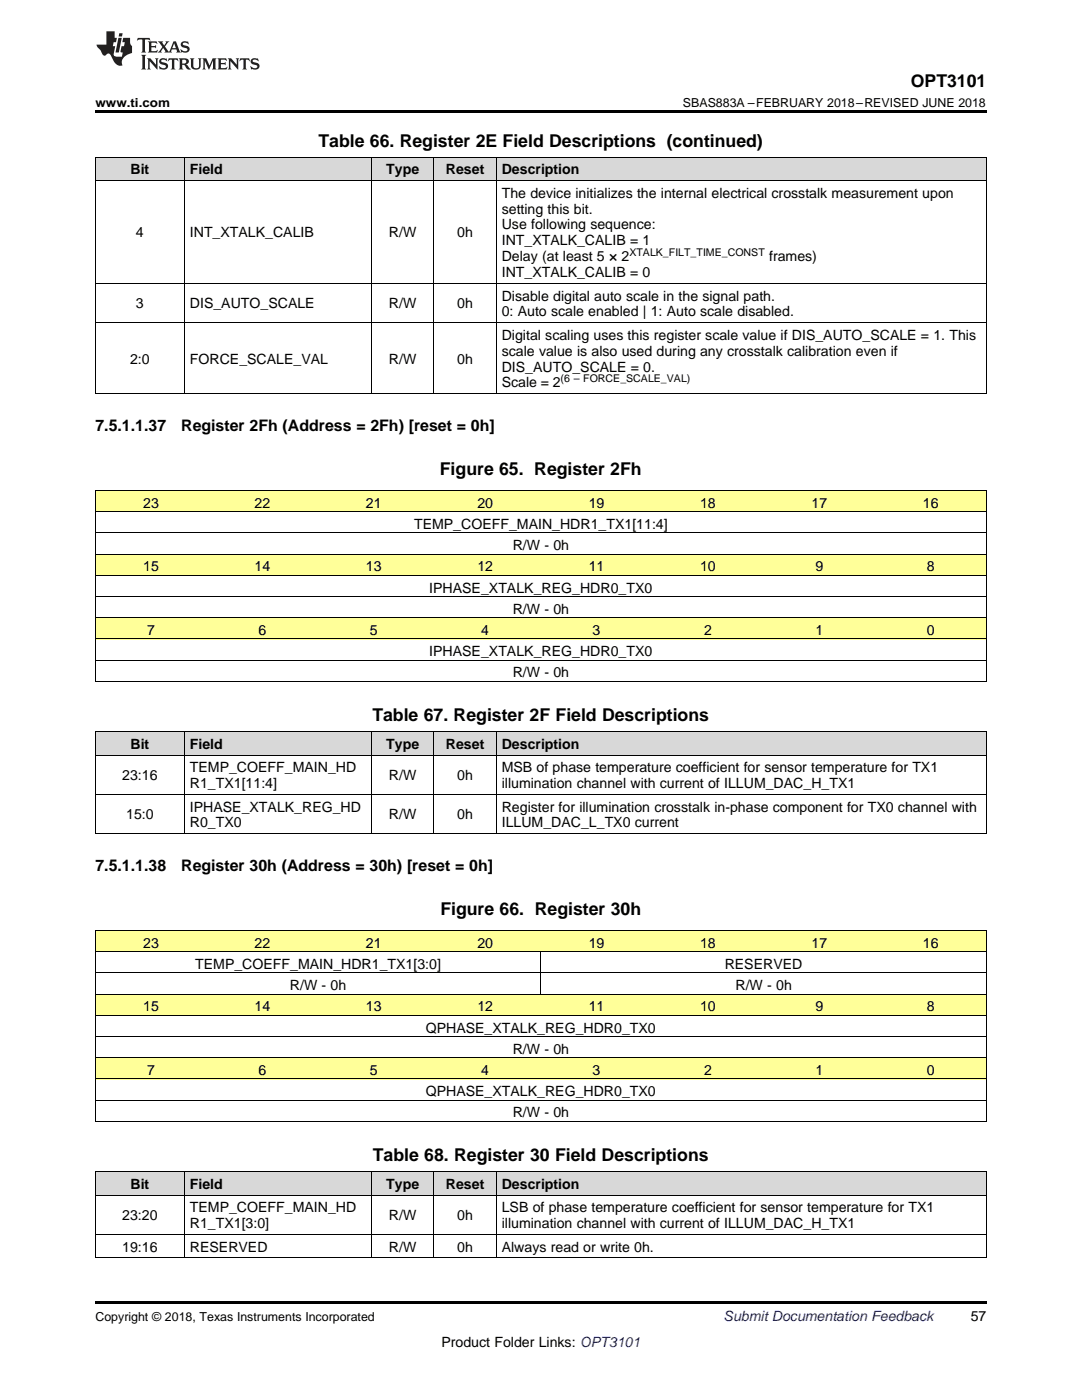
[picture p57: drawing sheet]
<svg xmlns="http://www.w3.org/2000/svg" width="216mm" height="279mm" viewBox="0 0 216 279" stroke-linecap="round" stroke-linejoin="round" font-family="sans-serif">
<defs><g id="words">
<g font-size="3.5">
<text x="181.8" y="17.3">OPT3101</text>
<text x="63.5" y="29.3">Table 66. Register 2E Field Descriptions (continued)</text>
<text x="87.8" y="94.8">Figure 65. Register 2Fh</text>
<text x="74.3" y="144">Table 67. Register 2F Field Descriptions</text>
<text x="87.9" y="182.6">Figure 66. Register 30h</text>
<text x="74.4" y="231.8">Table 68. Register 30 Field Descriptions</text>
</g>
<g font-size="3.2">
<text x="19" y="86">7.5.1.1.37</text>
<text x="36.2" y="86">Register 2Fh (Address = 2Fh) [reset = 0h]</text>
<text x="19" y="173.8">7.5.1.1.38</text>
<text x="36.2" y="173.8">Register 30h (Address = 30h) [reset = 0h]</text>
</g>
<g font-size="2.8">
<text x="26" y="34.8">Bit</text>
<text x="37.9" y="34.8">Field</text>
<text x="77.1" y="34.8">Type</text>
<text x="89" y="34.8">Reset</text>
<text x="100.1" y="34.8">Description</text>
<text x="100.1" y="39.4">The device initializes the internal electrical crosstalk measurement upon</text>
<text x="27.1" y="47.4">4</text>
<text x="37.9" y="47.4">INT_XTALK_CALIB</text>
<text x="77.6" y="47.4">R/W</text>
<text x="91.2" y="47.4">0h</text>
<text x="100.1" y="42.6">setting this bit.</text>
<text x="100.1" y="45.8">Use following sequence:</text>
<text x="100.1" y="49">INT_XTALK_CALIB = 1</text>
<text x="100.1" y="52.1">Delay (at least 5 × 2</text>
<text x="153.5" y="52.1">frames)</text>
<text x="100.1" y="55.3">INT_XTALK_CALIB = 0</text>
<text x="100.1" y="60">Disable digital auto scale in the signal path.</text>
<text x="27.1" y="61.6">3</text>
<text x="37.9" y="61.6">DIS_AUTO_SCALE</text>
<text x="77.6" y="61.6">R/W</text>
<text x="91.2" y="61.6">0h</text>
<text x="100.1" y="63.1">0: Auto scale enabled | 1: Auto scale disabled.</text>
<text x="100.1" y="67.8">Digital scaling uses this register scale value if DIS_AUTO_SCALE = 1. This</text>
<text x="100.1" y="71">scale value is also used during any crosstalk calibration even if</text>
<text x="26" y="72.6">2:0</text>
<text x="37.9" y="72.6">FORCE_SCALE_VAL</text>
<text x="77.6" y="72.6">R/W</text>
<text x="91.2" y="72.6">0h</text>
<text x="100.1" y="74.2">DIS_AUTO_SCALE = 0.</text>
<text x="100.1" y="77.3">Scale = 2</text>
<text x="28.6" y="101.3">23</text>
<text x="50.8" y="101.3">22</text>
<text x="73" y="101.3">21</text>
<text x="95.2" y="101.3">20</text>
<text x="117.5" y="101.3">19</text>
<text x="139.7" y="101.3">18</text>
<text x="161.9" y="101.3">17</text>
<text x="184.1" y="101.3">16</text>
<text x="82.6" y="105.6">TEMP_COEFF_MAIN_HDR1_TX1[11:4]</text>
<text x="102.3" y="109.8">R/W - 0h</text>
<text x="28.6" y="114">15</text>
<text x="50.8" y="114">14</text>
<text x="73" y="114">13</text>
<text x="85.7" y="118.3">IPHASE_XTALK_REG_HDR0_TX0</text>
<text x="95.2" y="114">12</text>
<text x="117.5" y="114">11</text>
<text x="139.7" y="114">10</text>
<text x="162.7" y="114">9</text>
<text x="184.9" y="114">8</text>
<text x="102.3" y="122.5">R/W - 0h</text>
<text x="29.4" y="126.7">7</text>
<text x="51.6" y="126.7">6</text>
<text x="73.8" y="126.7">5</text>
<text x="85.7" y="131">IPHASE_XTALK_REG_HDR0_TX0</text>
<text x="96" y="126.7">4</text>
<text x="118.3" y="126.7">3</text>
<text x="140.5" y="126.7">2</text>
<text x="162.7" y="126.7">1</text>
<text x="184.9" y="126.7">0</text>
<text x="102.3" y="135.2">R/W - 0h</text>
<text x="26" y="149.5">Bit</text>
<text x="37.9" y="149.5">Field</text>
<text x="77.1" y="149.5">Type</text>
<text x="89" y="149.5">Reset</text>
<text x="100.1" y="149.5">Description</text>
<text x="24.4" y="155.7">23:16</text>
<text x="37.9" y="154.1">TEMP_COEFF_MAIN_HD</text>
<text x="77.6" y="155.7">R/W</text>
<text x="91.2" y="155.7">0h</text>
<text x="100.1" y="154.1">MSB of phase temperature coefficient for sensor temperature for TX1</text>
<text x="37.9" y="157.3">R1_TX1[11:4]</text>
<text x="37.9" y="162">IPHASE_XTALK_REG_HD</text>
<text x="100.1" y="157.3">illumination channel with current of ILLUM_DAC_H_TX1</text>
<text x="100.1" y="162">Register for illumination crosstalk in-phase component for TX0 channel with</text>
<text x="25.2" y="163.5">15:0</text>
<text x="37.9" y="165.1">R0_TX0</text>
<text x="77.6" y="163.5">R/W</text>
<text x="91.2" y="163.5">0h</text>
<text x="100.1" y="165.1">ILLUM_DAC_L_TX0 current</text>
<text x="28.6" y="189.1">23</text>
<text x="50.8" y="189.1">22</text>
<text x="73" y="189.1">21</text>
<text x="95.2" y="189.1">20</text>
<text x="117.5" y="189.1">19</text>
<text x="139.7" y="189.1">18</text>
<text x="161.9" y="189.1">17</text>
<text x="184.1" y="189.1">16</text>
<text x="38.9" y="193.4">TEMP_COEFF_MAIN_HDR1_TX1[3:0]</text>
<text x="57.9" y="197.6">R/W - 0h</text>
<text x="144.6" y="193.4">RESERVED</text>
<text x="146.8" y="197.6">R/W - 0h</text>
<text x="28.6" y="201.8">15</text>
<text x="50.8" y="201.8">14</text>
<text x="73" y="201.8">13</text>
<text x="95.2" y="201.8">12</text>
<text x="117.5" y="201.8">11</text>
<text x="139.7" y="201.8">10</text>
<text x="162.7" y="201.8">9</text>
<text x="184.9" y="201.8">8</text>
<text x="84.9" y="206.1">QPHASE_XTALK_REG_HDR0_TX0</text>
<text x="29.4" y="214.5">7</text>
<text x="51.6" y="214.5">6</text>
<text x="73.8" y="214.5">5</text>
<text x="96" y="214.5">4</text>
<text x="102.3" y="210.3">R/W - 0h</text>
<text x="118.3" y="214.5">3</text>
<text x="140.5" y="214.5">2</text>
<text x="162.7" y="214.5">1</text>
<text x="184.9" y="214.5">0</text>
<text x="84.9" y="218.8">QPHASE_XTALK_REG_HDR0_TX0</text>
<text x="102.3" y="223">R/W - 0h</text>
<text x="26" y="237.3">Bit</text>
<text x="37.9" y="237.3">Field</text>
<text x="77.1" y="237.3">Type</text>
<text x="89" y="237.3">Reset</text>
<text x="100.1" y="237.3">Description</text>
<text x="24.4" y="243.5">23:20</text>
<text x="37.9" y="241.9">TEMP_COEFF_MAIN_HD</text>
<text x="37.9" y="245.1">R1_TX1[3:0]</text>
<text x="77.6" y="243.5">R/W</text>
<text x="91.2" y="243.5">0h</text>
<text x="100.1" y="241.9">LSB of phase temperature coefficient for sensor temperature for TX1</text>
<text x="100.1" y="245.1">illumination channel with current of ILLUM_DAC_H_TX1</text>
<text x="24.4" y="249.8">19:16</text>
<text x="37.9" y="249.8">RESERVED</text>
<text x="77.6" y="249.8">R/W</text>
<text x="91.2" y="249.8">0h</text>
<text x="100.1" y="249.8">Always read or write 0h.</text>
<text x="193.7" y="263.6">57</text>
<text x="88.1" y="268.9">Product Folder Links: OPT3101</text>
</g>
<text font-size="2.8" fill="#0000c8" x="144.4" y="263.6">Submit Documentation Feedback</text>
<g font-size="2.5">
<text x="19" y="21.4">www.ti.com</text>
<text x="136.3" y="21.4">SBAS883A –FEBRUARY 2018–REVISED JUNE 2018</text>
<text x="19" y="263.6">Copyright © 2018, Texas Instruments Incorporated</text>
</g>
<g font-size="2.1">
<text x="125.6" y="51">XTALK_FILT_TIME_CONST</text>
<text x="111.9" y="76.2">(6 – FORCE_SCALE_VAL)</text>
</g>
</g></defs>
<g fill="#d8d8d8">
<path d="M19 233.9h17.8v4.6h-17.8z"/>
<path d="M36.8 233.9h37.4v4.6h-37.4z"/>
<path d="M74.2 233.9h12.4v4.6h-12.4z"/>
<path d="M86.6 233.9h12.5v4.6h-12.5z"/>
<path d="M99.1 233.9h97.7v4.6h-97.7z"/>
</g>
<g fill="#ff9">
<path d="M19 211.1h22.3v4.3h-22.3z"/>
<path d="M41.3 211.1h22.2v4.3h-22.2z"/>
<path d="M63.5 211.1h22.2v4.3h-22.2z"/>
<path d="M85.7 211.1h22.2v4.3h-22.2z"/>
<path d="M107.9 211.1h22.3v4.3h-22.3z"/>
<path d="M130.2 211.1h22.2v4.3h-22.2z"/>
<path d="M152.4 211.1h22.2v4.3h-22.2z"/>
<path d="M174.6 211.1h22.2v4.3h-22.2z"/>
<path d="M19 198.4h22.3v4.3h-22.3z"/>
<path d="M41.3 198.4h22.2v4.3h-22.2z"/>
<path d="M63.5 198.4h22.2v4.3h-22.2z"/>
<path d="M85.7 198.4h22.2v4.3h-22.2z"/>
<path d="M107.9 198.4h22.3v4.3h-22.3z"/>
<path d="M130.2 198.4h22.2v4.3h-22.2z"/>
<path d="M152.4 198.4h22.2v4.3h-22.2z"/>
<path d="M174.6 198.4h22.2v4.3h-22.2z"/>
<path d="M19 185.7h22.3v4.3h-22.3z"/>
<path d="M41.3 185.7h22.2v4.3h-22.2z"/>
<path d="M63.5 185.7h22.2v4.3h-22.2z"/>
<path d="M85.7 185.7h22.2v4.3h-22.2z"/>
<path d="M107.9 185.7h22.3v4.3h-22.3z"/>
<path d="M130.2 185.7h22.2v4.3h-22.2z"/>
<path d="M152.4 185.7h22.2v4.3h-22.2z"/>
<path d="M174.6 185.7h22.2v4.3h-22.2z"/>
</g>
<g fill="#d8d8d8">
<path d="M19 146.1h17.8v4.6h-17.8z"/>
<path d="M36.8 146.1h37.4v4.6h-37.4z"/>
<path d="M74.2 146.1h12.4v4.6h-12.4z"/>
<path d="M86.6 146.1h12.5v4.6h-12.5z"/>
<path d="M99.1 146.1h97.7v4.6h-97.7z"/>
</g>
<g fill="#ff9">
<path d="M19 123.3h22.3v4.3h-22.3z"/>
<path d="M41.3 123.3h22.2v4.3h-22.2z"/>
<path d="M63.5 123.3h22.2v4.3h-22.2z"/>
<path d="M85.7 123.3h22.2v4.3h-22.2z"/>
<path d="M107.9 123.3h22.3v4.3h-22.3z"/>
<path d="M130.2 123.3h22.2v4.3h-22.2z"/>
<path d="M152.4 123.3h22.2v4.3h-22.2z"/>
<path d="M174.6 123.3h22.2v4.3h-22.2z"/>
<path d="M19 110.6h22.3v4.3h-22.3z"/>
<path d="M41.3 110.6h22.2v4.3h-22.2z"/>
<path d="M63.5 110.6h22.2v4.3h-22.2z"/>
<path d="M85.7 110.6h22.2v4.3h-22.2z"/>
<path d="M107.9 110.6h22.3v4.3h-22.3z"/>
<path d="M130.2 110.6h22.2v4.3h-22.2z"/>
<path d="M152.4 110.6h22.2v4.3h-22.2z"/>
<path d="M174.6 110.6h22.2v4.3h-22.2z"/>
<path d="M19 97.9h22.3v4.3h-22.3z"/>
<path d="M41.3 97.9h22.2v4.3h-22.2z"/>
<path d="M63.5 97.9h22.2v4.3h-22.2z"/>
<path d="M85.7 97.9h22.2v4.3h-22.2z"/>
<path d="M107.9 97.9h22.3v4.3h-22.3z"/>
<path d="M130.2 97.9h22.2v4.3h-22.2z"/>
<path d="M152.4 97.9h22.2v4.3h-22.2z"/>
<path d="M174.6 97.9h22.2v4.3h-22.2z"/>
</g>
<g fill="#d8d8d8">
<path d="M19 31.4h17.8v4.7h-17.8z"/>
<path d="M36.8 31.4h37.4v4.7h-37.4z"/>
<path d="M74.2 31.4h12.4v4.7h-12.4z"/>
<path d="M86.6 31.4h12.5v4.7h-12.5z"/>
<path d="M99.1 31.4h97.7v4.7h-97.7z"/>
</g>
<path d="M19 22h177.8v.5h-177.8zM19 78.6h.2zM74 78.6h.2zM86.5 78.6h.1zM99 78.6h.1zM196.7 78.6h.1zM19 166.4h.2zM74 166.4h.2zM86.5 166.4h.1zM99 166.4h.1zM196.7 166.4h.1zM19 259.7h177.8v.5h-177.8z" fill="#000"/>
<g fill="none" stroke="#000" stroke-width=".2">
<path d="M19 36h177.8M19 31.3h177.8M19.1 31.4v47.2M36.8 31.4v47.2M74.1 31.4v47.2M86.6 31.4v47.2M99 31.4v47.2M196.8 31.4v47.2M19 56.5h177.8M19 78.5h177.8M19 64.4h177.8M19 97.9h177.8"/>
<path d="M19.1 97.9v38.1M196.8 97.9v38.1M19 119h177.8M19 114.8h177.8M19 110.6h177.8M19 106.3h177.8M19 102.1h177.8M19 136h177.8M19 131.7h177.8M19 127.5h177.8M19 123.3h177.8M19 158.5h177.8"/>
<path d="M19 150.7h177.8M19 146h177.8M19.1 146v20.4M36.8 146v20.4M74.1 146v20.4M86.6 146v20.4M99 146v20.4M196.8 146v20.4M19 166.4h177.8M19 198.4h177.8M19 194.2h177.8M19 189.9h177.8"/>
<path d="M19 185.7h177.8M19.1 185.7v38.1M107.9 190v8.4M196.8 185.7v38.1M19 219.6h177.8M19 215.3h177.8M19 211.1h177.8M19 206.9h177.8M19 202.6h177.8M19 238.5h177.8M19 233.8h177.8M19 223.8h177.8"/>
<path d="M19.1 233.9v17.1M36.8 233.9v17.1M74.1 233.9v17.1M86.6 233.9v17.1M99 233.9v17.1M196.8 233.9v17.1M19 251h177.8M19 246.3h177.8"/>
</g>
<g fill="#231f20">
<path d="M27.5 7.6l-.1 .5 .4-.2h.6v.1v2.1l-.2 .4h1l-.3-.4v-2.1l.1-.1h.5l.5 .2-.2-.5zM29.5 8.3l.2 .3v1.5l-.2 .4h1.8l.2-.6a1.04 1.04 0 0 1-1.3 .2v-.7h.6l.3 .2v-.6l-.3 .2h-.6v-.6l.8-.1 .4 .3-.2-.5zM31.5 8.3l.9 1.1-.9 1.1h.8l-.2-.2 .5-.7 .4 .7-.2 .2h1.5l-.1-.2 .1-.4h.9l.1 .4-.2 .2h1l-.3-.3-.7-1.9h-.5l-.9 2-.8-1 .9-1h-.8l.1 .3-.3 .5-.4-.6 .2-.2zM34.7 8.6l.4 1h-.7zM36.3 8.4a.63 .63 0 0 0-.2 .7 .63 .63 0 0 0 .6 .4l.6 .2 .1 .2a.75 .75 0 0 1-.7 .4 .75 .75 0 0 1-.6-.5l.1 .7 .1-.1a1.11 1.11 0 0 0 1.5-.6 1.13 1.13 0 0 0-1.2-.8l-.1-.4a1.04 1.04 0 0 1 1.2 .2l-.2-.5-.1 .1-.5-.2zM28.2 10.9l.2 .4v2.2l-.2 .4h1l-.3-.4v-2.2l.3-.4zM29.3 11.6l.3 .4v1.5l-.3 .4h.8l-.2-.4v-1.3l1.5 1.7v-1.9l.2-.4h-.7l.2 .4v.9l-1.1-1.3zM32 11.8a.62 .62 0 0 0-.2 .7 .62 .62 0 0 0 .6 .4l.6 .1 .1 .3a.76 .76 0 0 1-.7 .3 .76 .76 0 0 1-.6-.4l.1 .7 .1-.1a1.11 1.11 0 0 0 1.5-.6 1.13 1.13 0 0 0-1.2-.8l-.1-.4a1.04 1.04 0 0 1 1.2 .2l-.2-.6-.1 .1-.5-.1zM33.7 11.6l-.2 .6a.61 .61 0 0 1 .8-.3v1.6l-.2 .4h.9l-.2-.4v-1.6a.63 .63 0 0 1 .8 .3l-.2-.6zM35.6 11.6l.3 .4v1.5l-.3 .4h1l-.2-.2v-.8l.5 .2a.76 .76 0 0 0 1.2 .7l-1-1a.58 .58 0 0 0 .6-.5 .58 .58 0 0 0-.5-.6zM36.4 11.9h.1a.45 .45 0 0 1 .5 .1 .45 .45 0 0 1 .1 .5l-.7 .2zM37.9 11.6l.2 .2a2.17 2.17 0 0 0 .3 1.9 .99 .99 0 0 0 1.6-.6v-1.1l.2-.4h-.7l.2 .2a1.92 1.92 0 0 1-.2 1.8 .6 .6 0 0 1-.9-.5v-1.1l.2-.4zM40.4 11.6l.2 .4v1.5l-.2 .4h.7l-.2-.4v-1.4l.8 1.8 .8-1.8v1.4l-.2 .4h.9l-.2-.4v-1.5l.2-.4h-.8l-.6 1.5-.6-1.5zM43.4 11.6l.2 .4v1.5l-.2 .4h1.8l.2-.6a1.04 1.04 0 0 1-1.3 .1v-.6h.5l.4 .2v-.6l-.4 .2h-.5v-.7h.8l.3 .3-.1-.6zM45.5 11.6l.2 .4v1.5l-.2 .4h.7l-.2-.4v-1.3l1.5 1.7v-1.9l.2-.4h-.7l.2 .4v.9l-1.1-1.3zM47.9 11.6l-.1 .6a.61 .61 0 0 1 .8-.3v1.6l-.3 .4h1l-.3-.4 .1-1.6a.63 .63 0 0 1 .7 .3l-.1-.6zM50.2 11.8a.62 .62 0 0 0-.2 .7 .62 .62 0 0 0 .6 .4l.6 .1 .2 .3a.76 .76 0 0 1-.8 .3 .76 .76 0 0 1-.6-.4l.1 .7 .2-.1a1.11 1.11 0 0 0 1.5-.6 1.13 1.13 0 0 0-1.3-.8l-.1-.4a1.04 1.04 0 0 1 1.2 .2l-.1-.6-.2 .1-.5-.1z"/>
<path d="M21.2 6.3v2.6h-1.9l.1 .4 .7 .9a.91 .91 0 0 0 1 .8 .56 .56 0 0 1 .5-.3 .56 .56 0 0 1 .5 .3l.4 .8a1.53 1.53 0 0 0 1.9 1.2 1.54 1.54 0 0 1 1-2.1l.9-.3v-1.4a1.52 1.52 0 0 1-.3-1.6h-1.4l-.2 .8h.5l-.2 .8h-.4l-.2 1v.2l.4 .1-.2 .8a1.93 1.93 0 0 1-1.6-.3l.3-1.8h-.5l.2-.8h.4l.2-.8h-.4v-1.3zM23.6 7.6l-.6 2.9h.7l.6-2.9zM23.8 6.6l-.1 .7h.6l.2-.7z"/>
</g>
<use href="#words"/>
</svg>
